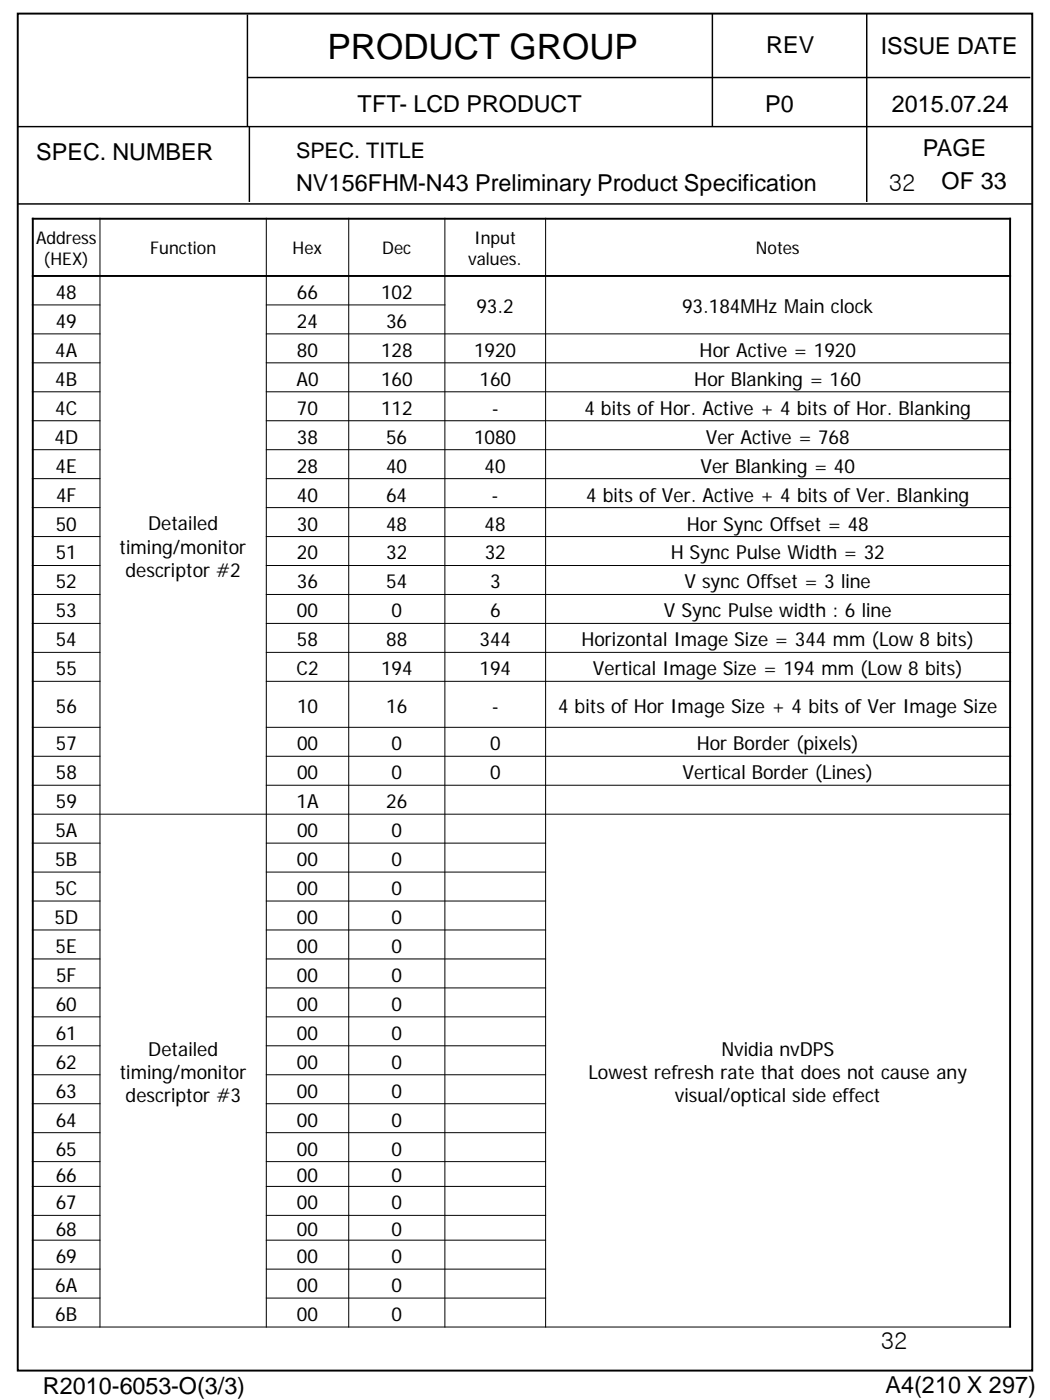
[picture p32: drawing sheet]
<svg xmlns="http://www.w3.org/2000/svg" width="190mm" height="254mm" viewBox="0 0 190 254" stroke-linecap="round" stroke-linejoin="round" font-family="sans-serif">
<defs><g id="words">
<text font-size="6.3" x="59.4" y="10.7">PRODUCT GROUP</text>
<g font-size="4.2">
<text x="139" y="9.6">REV</text>
<text x="159.8" y="9.8">ISSUE DATE</text>
<text x="64.9" y="20.4">TFT- LCD PRODUCT</text>
<text x="138.8" y="20.4">P0</text>
<text x="161.8" y="20.4">2015.07.24</text>
<text x="6.6" y="28.9">SPEC. NUMBER</text>
<text x="167.5" y="28.4">PAGE</text>
<text x="53.7" y="34.7">NV156FHM-N43 Preliminary Product Specification</text>
<text x="161.2" y="34.6">32</text>
<text x="170.8" y="34.3">OF 33</text>
<text x="159.8" y="244.7">32</text>
<text x="7.8" y="253">R2010-6053-O(3/3)</text>
<text x="160.7" y="252.8">A4(210 X 297)</text>
</g>
<text font-size="3.9" x="53.7" y="28.7">SPEC. TITLE</text>
<g font-size="3.5">
<text x="10.1" y="59.5">49</text>
<text x="10.1" y="54.2">48</text>
<text x="53.9" y="54.2">66</text>
<text x="53.9" y="59.5">24</text>
<text x="69.1" y="54.2">102</text>
<text x="70.1" y="59.5">36</text>
<text x="86.4" y="56.9">93.2</text>
<text x="123.8" y="56.9">93.184MHz Main clock</text>
<text x="10" y="64.7">4A</text>
<text x="53.9" y="64.7">80</text>
<text x="69.1" y="64.7">128</text>
<text x="86" y="64.7">1920</text>
<text x="126.9" y="64.7">Hor Active = 1920</text>
<text x="10" y="70">4B</text>
<text x="53.8" y="70">A0</text>
<text x="69.1" y="70">160</text>
<text x="87" y="70">160</text>
<text x="126" y="70">Hor Blanking = 160</text>
<text x="10" y="75.2">4C</text>
<text x="53.9" y="75.2">70</text>
<text x="69.1" y="75.2">112</text>
<text x="89.2" y="75.2">-</text>
<text x="106" y="75.2">4 bits of Hor. Active + 4 bits of Hor. Blanking</text>
<text x="9.9" y="80.5">4D</text>
<text x="53.9" y="80.5">38</text>
<text x="70.1" y="80.5">56</text>
<text x="86" y="80.5">1080</text>
<text x="128" y="80.5">Ver Active = 768</text>
<text x="10.1" y="85.7">4E</text>
<text x="53.9" y="85.7">28</text>
<text x="70.1" y="85.7">40</text>
<text x="87.9" y="85.7">40</text>
<text x="127.1" y="85.7">Ver Blanking = 40</text>
<text x="10.2" y="91">4F</text>
<text x="53.9" y="91">40</text>
<text x="70.1" y="91">64</text>
<text x="89.2" y="91">-</text>
<text x="106.4" y="91">4 bits of Ver. Active + 4 bits of Ver. Blanking</text>
<text x="10.1" y="96.3">50</text>
<text x="10.1" y="101.5">51</text>
<text x="21.7" y="100.4">timing/monitor</text>
<text x="26.9" y="96.2">Detailed</text>
<text x="53.9" y="96.3">30</text>
<text x="53.9" y="101.5">20</text>
<text x="70.1" y="96.3">48</text>
<text x="70.1" y="101.5">32</text>
<text x="87.9" y="96.3">48</text>
<text x="87.9" y="101.5">32</text>
<text x="121.7" y="101.5">H Sync Pulse Width = 32</text>
<text x="124.6" y="96.3">Hor Sync Offset = 48</text>
<text x="10.1" y="106.8">52</text>
<text x="22.8" y="104.7">descriptor #2</text>
<text x="53.9" y="106.8">36</text>
<text x="70.1" y="106.8">54</text>
<text x="88.9" y="106.8">3</text>
<text x="124.2" y="106.8">V sync Offset = 3 line</text>
<text x="10.1" y="112">53</text>
<text x="53.9" y="112">00</text>
<text x="71" y="112">0</text>
<text x="88.9" y="112">6</text>
<text x="120.5" y="112">V Sync Pulse width : 6 line</text>
<text x="10.1" y="117.3">54</text>
<text x="53.9" y="117.3">58</text>
<text x="70.1" y="117.3">88</text>
<text x="87" y="117.3">344</text>
<text x="105.5" y="117.3">Horizontal Image Size = 344 mm (Low 8 bits)</text>
<text x="10.1" y="122.5">55</text>
<text x="53.8" y="122.5">C2</text>
<text x="69.1" y="122.5">194</text>
<text x="87" y="122.5">194</text>
<text x="107.6" y="122.5">Vertical Image Size = 194 mm (Low 8 bits)</text>
<text x="10.1" y="129.3">56</text>
<text x="53.9" y="129.3">10</text>
<text x="70.1" y="129.3">16</text>
<text x="89.2" y="129.3">-</text>
<text x="101.3" y="129.3">4 bits of Hor Image Size + 4 bits of Ver Image Size</text>
<text x="10.1" y="136.1">57</text>
<text x="53.9" y="136.1">00</text>
<text x="71.1" y="136.1">0</text>
<text x="88.9" y="136.1">0</text>
<text x="126.4" y="136.1">Hor Border (pixels)</text>
<text x="10.1" y="141.4">58</text>
<text x="53.9" y="141.4">00</text>
<text x="71.1" y="141.4">0</text>
<text x="88.9" y="141.4">0</text>
<text x="123.8" y="141.4">Vertical Border (Lines)</text>
<text x="10.1" y="146.6">59</text>
<text x="53.8" y="146.6">1A</text>
<text x="70.1" y="146.6">26</text>
<text x="10.1" y="151.9">5A</text>
<text x="53.9" y="151.9">00</text>
<text x="71.1" y="151.9">0</text>
<text x="10" y="157.1">5B</text>
<text x="53.9" y="157.1">00</text>
<text x="71" y="157.1">0</text>
<text x="9.9" y="167.6">5D</text>
<text x="10" y="162.4">5C</text>
<text x="53.9" y="167.6">00</text>
<text x="53.9" y="162.4">00</text>
<text x="71" y="167.6">0</text>
<text x="71" y="162.4">0</text>
<text x="10.1" y="172.9">5E</text>
<text x="53.9" y="172.9">00</text>
<text x="71" y="172.9">0</text>
<text x="10.2" y="178.1">5F</text>
<text x="53.9" y="178.1">00</text>
<text x="71" y="178.1">0</text>
<text x="10.1" y="183.4">60</text>
<text x="53.9" y="183.4">00</text>
<text x="71" y="183.4">0</text>
<text x="10.1" y="188.6">61</text>
<text x="26.9" y="191.5">Detailed</text>
<text x="53.9" y="188.6">00</text>
<text x="71" y="188.6">0</text>
<text x="130.9" y="191.5">Nvidia nvDPS</text>
<text x="10.1" y="193.9">62</text>
<text x="21.7" y="195.8">timing/monitor</text>
<text x="53.9" y="193.9">00</text>
<text x="71" y="193.9">0</text>
<text x="106.7" y="195.8">Lowest refresh rate that does not cause any</text>
<text x="10.1" y="199.1">63</text>
<text x="22.8" y="200">descriptor #3</text>
<text x="53.9" y="199.1">00</text>
<text x="71" y="199.1">0</text>
<text x="122.4" y="200">visual/optical side effect</text>
<text x="10.1" y="204.4">64</text>
<text x="10.1" y="209.7">65</text>
<text x="53.9" y="204.4">00</text>
<text x="53.9" y="209.7">00</text>
<text x="71" y="204.4">0</text>
<text x="71" y="209.7">0</text>
<text x="10.1" y="214.5">66</text>
<text x="53.9" y="214.5">00</text>
<text x="71" y="214.5">0</text>
<text x="10.1" y="219.4">67</text>
<text x="53.9" y="219.4">00</text>
<text x="71" y="219.4">0</text>
<text x="10.1" y="224.3">68</text>
<text x="53.9" y="224.3">00</text>
<text x="71" y="224.3">0</text>
<text x="10.1" y="229.2">69</text>
<text x="53.9" y="229.2">00</text>
<text x="71" y="229.2">0</text>
<text x="10" y="234.4">6A</text>
<text x="10" y="239.7">6B</text>
<text x="53.9" y="234.4">00</text>
<text x="53.9" y="239.7">00</text>
<text x="71" y="234.4">0</text>
<text x="71" y="239.7">0</text>
</g>
<g font-size="3.2">
<text x="6.6" y="44.2">Address</text>
<text x="27.2" y="46.1">Function</text>
<text x="53.1" y="46.1">Hex</text>
<text x="69.3" y="46.1">Dec</text>
<text x="86.1" y="44.2">Input</text>
<text x="137.1" y="46.1">Notes</text>
<text x="7.9" y="48.1">(HEX)</text>
<text x="85" y="48.1">values.</text>
</g>
</g></defs>
<!-- layer: fo -->
<path d="M3.2 2.5h184.1v246.2h-184.1z" fill="none" stroke="#000" stroke-width=".35"/>
<path d="M44.9 2.6v20.4M44.9 14.1h142M129.2 2.5v20.4M157.3 2.5v20.4M3.2 23h184.1M3.2 37h184.1M45.2 23v13.6M157.3 23v13.6" fill="none" stroke="#000" stroke-width=".26"/>
<g fill="none" stroke="#000" stroke-width=".18">
<path d="M18.1 39.5v201.3M48.3 39.5v201.3M63.3 39.5v201.3M80.7 39.5v201.3M99 39.5v201.3M5.8 55.3h12.4M48.2 55.3h32.6M5.8 60.6h12.4M5.8 65.8h12.4M5.8 71.1h12.4M5.8 76.3h12.4M48.2 60.6h135.2"/>
<path d="M48.2 65.8h135.2M48.2 71.1h135.2M48.2 76.3h135.2M5.8 81.6h12.4M5.8 86.8h12.4M5.8 92.1h12.4M5.8 97.3h12.4M48.2 81.6h135.2M48.2 86.8h135.2M48.2 92.1h135.2M48.2 97.3h135.2M5.8 102.6h12.4"/>
<path d="M5.8 107.9h12.4M5.8 113.1h12.4M5.8 118.4h12.4M48.2 102.6h135.2M48.2 107.9h135.2M48.2 113.1h135.2M48.2 118.4h135.2M5.8 123.6h12.4M5.8 132h12.4M5.8 137.2h12.4M48.2 123.6h135.2M48.2 132h135.2"/>
<path d="M48.2 137.2h135.2M5.8 142.5h12.4M5.8 147.7h177.6M5.8 153h12.4M5.8 158.2h12.4M48.2 142.5h135.2M48.2 153h50.9M48.2 158.2h50.9M5.8 163.5h12.4M5.8 168.7h12.4M5.8 174h12.4M5.8 179.2h12.4"/>
<path d="M48.2 163.5h50.9M48.2 168.7h50.9M48.2 174h50.9M48.2 179.2h50.9M5.8 184.5h12.4M5.8 189.7h12.4M5.8 195h12.4M48.2 184.5h50.9M48.2 189.7h50.9M48.2 195h50.9M5.8 200.2h12.4M5.8 205.5h12.4"/>
<path d="M5.8 210.8h12.4M5.8 215.3h12.4M48.2 200.2h50.9M48.2 205.5h50.9M48.2 210.8h50.9M48.2 215.3h50.9M5.8 220.5h12.4M5.8 225h12.4M5.8 230.3h12.4M5.8 235.5h12.4M48.2 220.5h50.9M48.2 225h50.9"/>
<path d="M48.2 230.3h50.9M48.2 235.5h50.9M5.8 240.8h177.6"/>
</g>
<path d="M5.8 39.7h177.6M6 39.5v201.3M183.3 39.5v201.3M5.8 50.1h177.6" fill="none" stroke="#000" stroke-width=".35"/>
<use href="#words"/>
</svg>
